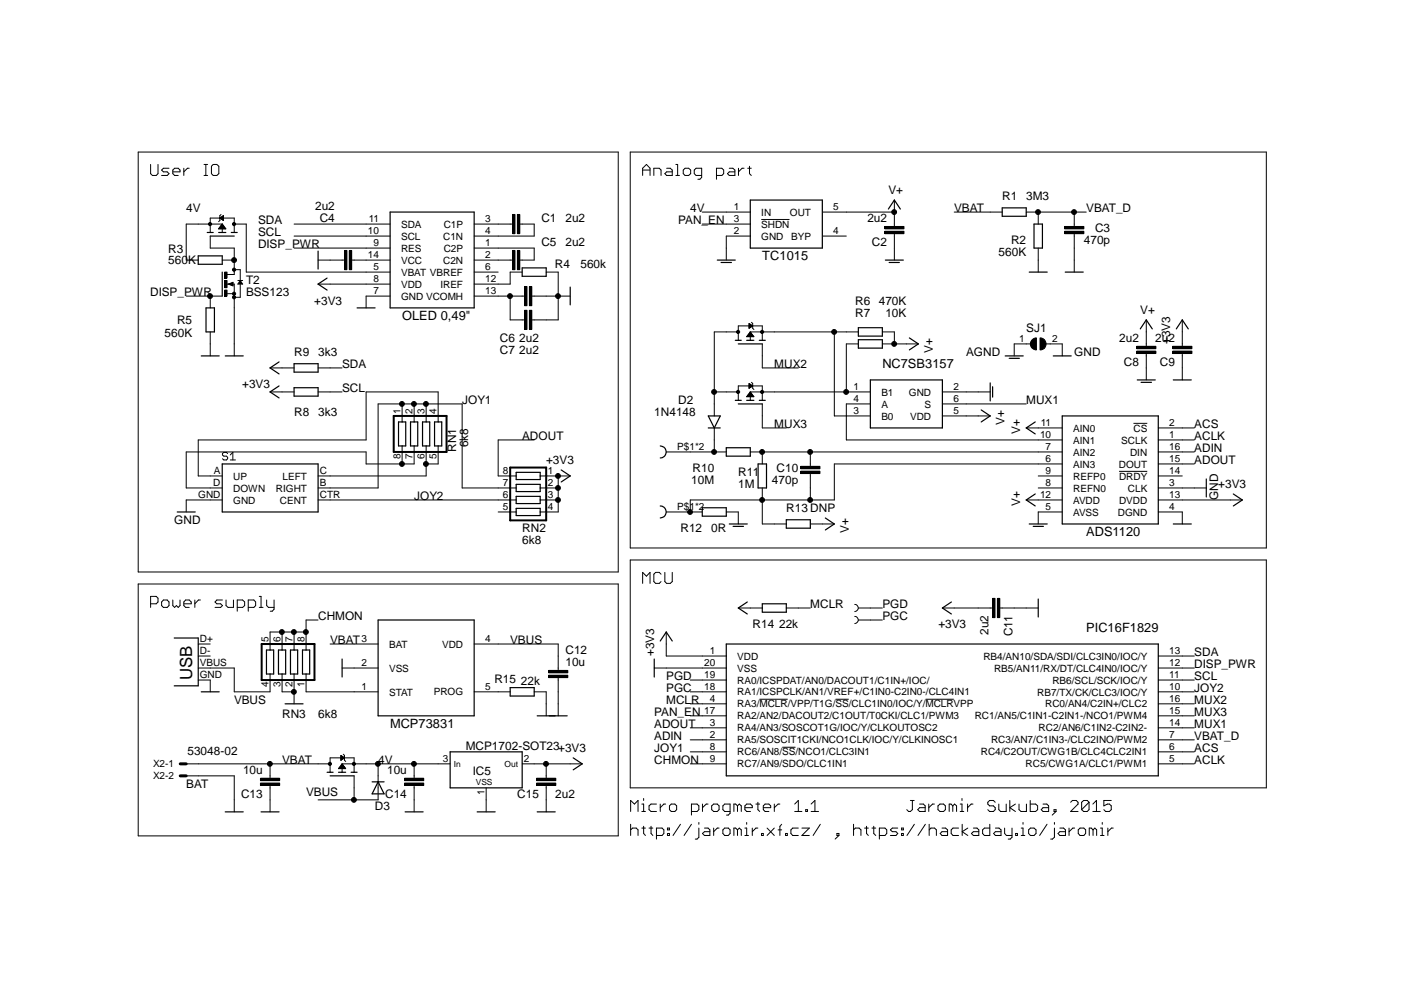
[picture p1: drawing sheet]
<svg xmlns="http://www.w3.org/2000/svg" width="297mm" height="210mm" viewBox="0 0 297 210" stroke-linecap="round" stroke-linejoin="round" font-family="sans-serif">
<defs><g id="words">
<text font-size="3.6" x="40.7" y="143.9" transform="rotate(-90 40.7 143.9)">USB</text>
<g font-size="2.7">
<text x="161.3" y="55">TC1015</text>
<text x="85.1" y="67.7">OLED 0,49&quot;</text>
<text x="186.7" y="77.9">NC7SB3157</text>
<text x="229.8" y="113.4">ADS1120</text>
<text x="229.8" y="133.7">PIC16F1829</text>
<text x="82.5" y="154">MCP73831</text>
</g>
<g font-size="2.5">
<text x="187.9" y="41.1">V+</text>
<text x="39.4" y="44.9">4V</text>
<text x="54.6" y="47.4">SDA</text>
<text x="66.7" y="44.5">2u2</text>
<text x="67.6" y="47">C4</text>
<text x="114.5" y="47">C1</text>
<text x="119.6" y="47">2u2</text>
<text x="143.5" y="47.4">PAN_EN</text>
<text x="146" y="44.9">4V</text>
<text x="183.5" y="47">2u2</text>
<text x="201.9" y="44.9">VBAT</text>
<text x="212" y="42.3">R1</text>
<text x="217.1" y="42.3">3M3</text>
<text x="229.8" y="44.9">VBAT_D</text>
<text x="35.6" y="53.5">R3</text>
<text x="54.6" y="52.5">DISP_PWR</text>
<text x="54.6" y="50">SCL</text>
<text x="114.5" y="52.1">C5</text>
<text x="119.6" y="52.1">2u2</text>
<text x="184.5" y="52.1">C2</text>
<text x="213.9" y="51.7">R2</text>
<text x="229.3" y="51.7">470p</text>
<text x="231.7" y="49.2">C3</text>
<text x="35.6" y="55.8">560K</text>
<text x="117.4" y="56.8">R4</text>
<text x="122.8" y="56.8">560k</text>
<text x="211.3" y="54.3">560K</text>
<text x="31.8" y="62.7">DISP_PWR</text>
<text x="52.1" y="62.7">BSS123</text>
<text x="52.1" y="60.1">T2</text>
<text x="66.5" y="64.4">+3V3</text>
<text x="180.9" y="64.4">R6</text>
<text x="185.9" y="64.4">470K</text>
<text x="34.8" y="71.2">560K</text>
<text x="37.5" y="68.5">R5</text>
<text x="180.9" y="67">R7</text>
<text x="187.3" y="67">10K</text>
<text x="217.1" y="70.2">SJ1</text>
<text x="241.2" y="66.4">V+</text>
<text x="62.2" y="75.3">R9</text>
<text x="67.3" y="75.3">3k3</text>
<text x="72.4" y="77.9">SDA</text>
<text x="105.7" y="74.9">C7</text>
<text x="105.7" y="72.4">C6</text>
<text x="109.8" y="72.4">2u2</text>
<text x="109.8" y="74.9">2u2</text>
<text x="163.8" y="77.9">MUX2</text>
<text x="197.3" y="74.6" transform="rotate(-90 197.3 74.6)">V+</text>
<text x="204.4" y="75.3">AGND</text>
<text x="227.3" y="75.3">GND</text>
<text x="236.8" y="72.4">2u2</text>
<text x="237.8" y="77.5">C8</text>
<text x="244.4" y="72.4">2u2</text>
<text x="245.4" y="77.5">C9</text>
<text x="247.6" y="72.8" transform="rotate(-90 247.6 72.8)">+3V3</text>
<text x="51.3" y="82.2">+3V3</text>
<text x="72.4" y="82.9">SCL</text>
<text x="62.2" y="88">R8</text>
<text x="67.3" y="88">3k3</text>
<text x="97.8" y="85.5">JOY1</text>
<text x="138.4" y="88">1N4148</text>
<text x="143.5" y="85.5">D2</text>
<text x="212.5" y="89.8" transform="rotate(-90 212.5 89.8)">V+</text>
<text x="217.1" y="85.5">MUX1</text>
<text x="96.5" y="95.6" transform="rotate(-90 96.5 95.6)">RN1</text>
<text x="99" y="94.6" transform="rotate(-90 99 94.6)">6k8</text>
<text x="110.5" y="93.1">ADOUT</text>
<text x="163.8" y="90.6">MUX3</text>
<text x="215.8" y="91.8" transform="rotate(-90 215.8 91.8)">V+</text>
<text x="252.7" y="95.6">ADIN</text>
<text x="252.7" y="93.1">ACLK</text>
<text x="252.7" y="90.6">ACS</text>
<text x="115.6" y="98.2">+3V3</text>
<text x="146.5" y="99.9">R10</text>
<text x="156.2" y="100.7">R11</text>
<text x="164.3" y="99.9">C10</text>
<text x="252.7" y="98.2">ADOUT</text>
<text x="87.6" y="105.8">JOY2</text>
<text x="146.2" y="102.5">10M</text>
<text x="156.2" y="103.3">1M</text>
<text x="163.3" y="102.5">470p</text>
<text x="215.8" y="107.1" transform="rotate(-90 215.8 107.1)">V+</text>
<text x="257.8" y="105.8" transform="rotate(-90 257.8 105.8)">GND</text>
<text x="257.8" y="103.3">+3V3</text>
<text x="36.9" y="110.9">GND</text>
<text x="110.5" y="112.6">RN2</text>
<text x="144" y="112.6">R12</text>
<text x="150.4" y="112.6">0R</text>
<text x="166.4" y="108.3">R13 DNP</text>
<text x="179.6" y="112.7" transform="rotate(-90 179.6 112.7)">V+</text>
<text x="110.5" y="115.2">6k8</text>
<text x="67.3" y="131.2">CHMON</text>
<text x="171.4" y="128.7">MCLR</text>
<text x="186.7" y="128.7">PGD</text>
<text x="186.7" y="131.2">PGC</text>
<text x="69.8" y="136.3">VBAT</text>
<text x="107.9" y="136.3">VBUS</text>
<text x="159.2" y="133">R14</text>
<text x="164.8" y="133">22k</text>
<text x="198.5" y="133">+3V3</text>
<text x="209.1" y="134.4" transform="rotate(-90 209.1 134.4)">2u2</text>
<text x="214.2" y="134.6" transform="rotate(-90 214.2 134.6)">C11</text>
<text x="119.6" y="138.4">C12</text>
<text x="119.6" y="141">10u</text>
<text x="138.4" y="138.8" transform="rotate(-90 138.4 138.8)">+3V3</text>
<text x="141" y="143.9">PGD</text>
<text x="252.7" y="141.4">DISP_PWR</text>
<text x="252.7" y="138.8">SDA</text>
<text x="252.7" y="143.9">SCL</text>
<text x="49.5" y="148.9">VBUS</text>
<text x="104.6" y="144.6">R15</text>
<text x="110.2" y="144.9">22k</text>
<text x="141" y="146.4">PGC</text>
<text x="141" y="148.9">MCLR</text>
<text x="252.7" y="146.4">JOY2</text>
<text x="252.7" y="148.9">MUX2</text>
<text x="59.7" y="152">RN3</text>
<text x="67.3" y="152">6k8</text>
<text x="138.4" y="154">ADOUT</text>
<text x="138.4" y="151.5">PAN_EN</text>
<text x="252.7" y="154">MUX1</text>
<text x="252.7" y="151.5">MUX3</text>
<text x="39.7" y="159.7">53048-02</text>
<text x="59.7" y="161.6">VBAT</text>
<text x="80" y="161.6">4V</text>
<text x="98.5" y="158.7">MCP1702-SOT23+3V3</text>
<text x="138.4" y="159.1">JOY1</text>
<text x="138.4" y="161.6">CHMON</text>
<text x="138.4" y="156.5">ADIN</text>
<text x="252.7" y="161.6">ACLK</text>
<text x="252.7" y="159.1">ACS</text>
<text x="252.7" y="156.5">VBAT_D</text>
<text x="39.4" y="166.7">BAT</text>
<text x="51.4" y="163.8">10u</text>
<text x="81.9" y="163.8">10u</text>
<text x="100" y="164">IC5</text>
<text x="51" y="168.9">C13</text>
<text x="64.8" y="168.5">VBUS</text>
<text x="79.3" y="171.3">D3</text>
<text x="81.5" y="168.9">C14</text>
<text x="109.4" y="168.9">C15</text>
<text x="117.5" y="168.9">2u2</text>
</g>
<g font-size="2.1">
<text x="78" y="47">11</text>
<text x="102.6" y="47">3</text>
<text x="155.2" y="47">3</text>
<text x="155.2" y="44.5">1</text>
<text x="161.1" y="45.6">IN</text>
<text x="167.1" y="45.6">OUT</text>
<text x="176.3" y="44.5">5</text>
<text x="77.8" y="49.6">10</text>
<text x="79" y="52.1">9</text>
<text x="84.9" y="53.3">RES</text>
<text x="84.9" y="50.7">SCL</text>
<text x="84.9" y="48.2">SDA</text>
<text x="93.8" y="50.7">C1N</text>
<text x="93.9" y="48.2">C1P</text>
<text x="93.9" y="53.3">C2P</text>
<text x="102.6" y="49.6">4</text>
<text x="102.6" y="52.1">1</text>
<text x="155.2" y="49.6">2</text>
<text x="161.1" y="50.7">GND</text>
<text x="161.1" y="48.2">SHDN</text>
<text x="167.4" y="50.7">BYP</text>
<text x="176.3" y="49.6">4</text>
<text x="77.8" y="54.7">14</text>
<text x="79" y="59.7">8</text>
<text x="79" y="57.2">5</text>
<text x="84.9" y="58.3">VBAT VBREF</text>
<text x="84.9" y="55.8">VCC</text>
<text x="93.8" y="55.8">C2N</text>
<text x="102.6" y="54.7">2</text>
<text x="102.6" y="57.2">6</text>
<text x="102.6" y="59.7">12</text>
<text x="79" y="62.3">7</text>
<text x="84.9" y="63.4">GND VCOMH</text>
<text x="84.9" y="60.9">VDD</text>
<text x="93.2" y="60.9">IREF</text>
<text x="102.6" y="62.3">13</text>
<text x="215.6" y="72.4">1</text>
<text x="222.6" y="72.4">2</text>
<text x="180.6" y="82.6">1</text>
<text x="186.5" y="83.7">B1</text>
<text x="192.3" y="83.7">GND</text>
<text x="201.7" y="82.6">2</text>
<text x="84.7" y="87.7" transform="rotate(-90 84.7 87.7)">1</text>
<text x="87.3" y="87.7" transform="rotate(-90 87.3 87.7)">2</text>
<text x="89.8" y="87.7" transform="rotate(-90 89.8 87.7)">3</text>
<text x="92.4" y="87.7" transform="rotate(-90 92.4 87.7)">4</text>
<text x="180.6" y="87.7">3</text>
<text x="180.6" y="85.1">4</text>
<text x="186.5" y="88.8">B0</text>
<text x="186.5" y="86.2">A</text>
<text x="192.6" y="88.8">VDD</text>
<text x="195.6" y="86.2">S</text>
<text x="201.7" y="87.7">5</text>
<text x="201.7" y="85.1">6</text>
<text x="143.3" y="95.3">P$1*2</text>
<text x="220" y="92.8">10</text>
<text x="220.2" y="90.2">11</text>
<text x="221.2" y="95.3">7</text>
<text x="227.1" y="91.3">AIN0</text>
<text x="227.1" y="93.9">AIN1</text>
<text x="237.2" y="93.9">SCLK</text>
<text x="239.8" y="91.3">CS</text>
<text x="247.4" y="90.2">2</text>
<text x="247.4" y="92.8">1</text>
<text x="247.4" y="95.3">16</text>
<text x="45.2" y="100.4">A</text>
<text x="49.3" y="101.5">UP</text>
<text x="59.8" y="101.5">LEFT</text>
<text x="67.7" y="100.4">C</text>
<text x="84.7" y="97.2" transform="rotate(-90 84.7 97.2)">8</text>
<text x="87.3" y="97.2" transform="rotate(-90 87.3 97.2)">7</text>
<text x="89.8" y="97.2" transform="rotate(-90 89.8 97.2)">6</text>
<text x="92.4" y="97.2" transform="rotate(-90 92.4 97.2)">5</text>
<text x="106.4" y="100.4">8</text>
<text x="115.9" y="100.4">1</text>
<text x="221.2" y="97.8">6</text>
<text x="221.2" y="100.4">9</text>
<text x="227.1" y="96.4">AIN2</text>
<text x="227.1" y="98.9">AIN3</text>
<text x="227.1" y="101.5">REFP0</text>
<text x="236.7" y="98.9">DOUT</text>
<text x="236.8" y="101.5">DRDY</text>
<text x="239.1" y="96.4">DIN</text>
<text x="247.4" y="97.8">15</text>
<text x="247.4" y="100.4">14</text>
<text x="41.9" y="105.5">GND</text>
<text x="45.1" y="102.9">D</text>
<text x="49.3" y="104">DOWN</text>
<text x="49.3" y="106.6">GND</text>
<text x="58.4" y="104">RIGHT</text>
<text x="59.2" y="106.6">CENT</text>
<text x="67.7" y="105.5">CTR</text>
<text x="67.7" y="102.9">B</text>
<text x="106.4" y="108">5</text>
<text x="106.4" y="105.5">6</text>
<text x="106.4" y="102.9">7</text>
<text x="115.9" y="102.9">2</text>
<text x="115.9" y="105.5">3</text>
<text x="115.9" y="108">4</text>
<text x="143.3" y="108">P$1*2</text>
<text x="220" y="105.5">12</text>
<text x="221.2" y="102.9">8</text>
<text x="221.2" y="108">5</text>
<text x="227.1" y="104">REFN0</text>
<text x="227.1" y="106.6">AVDD</text>
<text x="236.8" y="106.6">DVDD</text>
<text x="238.6" y="104">CLK</text>
<text x="247.4" y="102.9">3</text>
<text x="247.4" y="105.5">13</text>
<text x="247.4" y="108">4</text>
<text x="227.1" y="109.1">AVSS</text>
<text x="236.5" y="109.1">DGND</text>
<text x="42.3" y="135.9">D+</text>
<text x="56.8" y="135.9" transform="rotate(-90 56.8 135.9)">5</text>
<text x="59.3" y="135.9" transform="rotate(-90 59.3 135.9)">6</text>
<text x="61.9" y="135.9" transform="rotate(-90 61.9 135.9)">7</text>
<text x="64.4" y="135.9" transform="rotate(-90 64.4 135.9)">8</text>
<text x="76.5" y="135.9">3</text>
<text x="82.3" y="137">BAT</text>
<text x="93.5" y="137">VDD</text>
<text x="102.6" y="135.9">4</text>
<text x="42.3" y="138.4">D-</text>
<text x="42.3" y="141">VBUS</text>
<text x="42.3" y="143.5">GND</text>
<text x="76.5" y="141">2</text>
<text x="82.3" y="142.1">VSS</text>
<text x="149" y="143.5">19</text>
<text x="149" y="141">20</text>
<text x="150.1" y="138.4">1</text>
<text x="156" y="139.6">VDD</text>
<text x="156" y="142.1">VSS</text>
<text x="208.1" y="139.6">RB4/AN10/SDA/SDI/CLC3IN0/IOC/Y</text>
<text x="210.3" y="142.1">RB5/AN11/RX/DT/CLC4IN0/IOC/Y</text>
<text x="247.4" y="138.4">13</text>
<text x="247.4" y="141">12</text>
<text x="247.4" y="143.5">11</text>
<text x="56.8" y="145.4" transform="rotate(-90 56.8 145.4)">4</text>
<text x="59.3" y="145.4" transform="rotate(-90 59.3 145.4)">3</text>
<text x="61.9" y="145.4" transform="rotate(-90 61.9 145.4)">2</text>
<text x="64.4" y="145.4" transform="rotate(-90 64.4 145.4)">1</text>
<text x="76.5" y="146">1</text>
<text x="82.3" y="147.2">STAT</text>
<text x="91.8" y="147.2">PROG</text>
<text x="102.6" y="146">5</text>
<text x="149" y="146">18</text>
<text x="150.1" y="148.6">4</text>
<text x="156" y="149.7">RA3/MCLR/VPP/T1G/SS/CLC1IN0/IOC/Y/MCLRVPP</text>
<text x="156" y="147.2">RA1/ICSPCLK/AN1/VREF+/C1IN0-C2IN0-/CLC4IN1</text>
<text x="156" y="144.7">RA0/ICSPDAT/AN0/DACOUT1/C1IN+/IOC/</text>
<text x="219.4" y="147.2">RB7/TX/CK/CLC3/IOC/Y</text>
<text x="221.1" y="149.7">RC0/AN4/C2IN+/CLC2</text>
<text x="222.7" y="144.7">RB6/SCL/SCK/IOC/Y</text>
<text x="247.4" y="148.6">16</text>
<text x="247.4" y="146">10</text>
<text x="149" y="151.1">17</text>
<text x="150.1" y="153.7">3</text>
<text x="156" y="154.8">RA4/AN3/SOSCOT1G/IOC/Y/CLKOUTOSC2</text>
<text x="156" y="152.2">RA2/AN2/DACOUT2/C1OUT/T0CKI/CLC1/PWM3</text>
<text x="206.2" y="152.2">RC1/AN5/C1IN1-C2IN1-/NCO1/PWM4</text>
<text x="219.7" y="154.8">RC2/AN6/C1IN2-C2IN2-</text>
<text x="247.4" y="153.7">14</text>
<text x="247.4" y="151.1">15</text>
<text x="93.7" y="161.3">3</text>
<text x="110.8" y="161.3">2</text>
<text x="150.1" y="158.7">8</text>
<text x="150.1" y="156.2">2</text>
<text x="150.1" y="161.3">9</text>
<text x="156" y="157.3">RA5/SOSCIT1CKI/NCO1CLK/IOC/Y/CLKINOSC1</text>
<text x="156" y="159.9">RC6/AN8/SS/NCO1/CLC3IN1</text>
<text x="207.5" y="159.9">RC4/C2OUT/CWG1B/CLC4CLC2IN1</text>
<text x="209.7" y="157.3">RC3/AN7/C1IN3-/CLC2INO/PWM2</text>
<text x="247.4" y="161.3">5</text>
<text x="247.4" y="156.2">7</text>
<text x="247.4" y="158.7">6</text>
<text x="32.4" y="162.4">X2-1</text>
<text x="32.4" y="164.9">X2-2</text>
<text x="156" y="162.4">RC7/AN9/SDO/CLC1IN1</text>
<text x="217" y="162.4">RC5/CWG1A/CLC1/PWM1</text>
<text x="102.5" y="168.3" transform="rotate(-90 102.5 168.3)">1</text>
</g>
<g font-size="1.8">
<text x="96" y="162.3">In</text>
<text x="100.7" y="166">VSS</text>
<text x="106.8" y="162.3">Out</text>
</g>
</g></defs>
<g fill="none" stroke="#000" stroke-width=".21">
<path d="M29.2 32.2h101.6v88.8h-101.6zM31.9 34.8v1.9l.3 .4h.8l.4-.4v-1.9M35.8 35.6h-1.2l-.4 .4 .4 .4h.8l.4 .3-.4 .4h-1.2M36.6 36.4h1.5v-.4l-.4-.4h-.8l-.3 .4v.7l.3 .4h.8M38.9 35.6v1.5M40 35.6h-.3l-.8 .8M43.2 37.1h.7M43.2 34.8h.7M43.5 34.8v2.3M44.7 35.2l.4-.4h.8l.4 .4v1.5l-.4 .4h-.8l-.4-.4zM133.3 32.2h134.6v83.8h-134.6zM136 37.1v-1.5l.8-.8 .7 .8v1.5"/>
<path d="M136 36h1.5M138.3 37.1v-1.5h1.2l.4 .4v1.1M141 35.6h.8l.4 .4v1.1h-1.2l-.3-.4 .3-.3h1.2M143 37.1h.8M143 34.8h.4v2.3M144.6 36l.3-.4h.8l.4 .4v.7l-.4 .4h-.8l-.3-.4zM148.4 37.1h-1.1l-.4-.4v-.7l.4-.4h1.1v1.9l-.3 .4h-.5M151.6 37.1h1.1l.4-.4v-.7l-.4-.4h-1.1v2.3M154.3 35.6h.8l.4 .4v1.1h-1.2l-.4-.4 .4-.3h1.2M156.2 35.6v1.5M157.4 35.6h-.4l-.8 .8M158.2 35.6h.7"/>
<path d="M158.6 35.2v1.5l.3 .4M44.5 50v2.5h5.1v5.6h-1.6M44.5 49.2v-3.1h5.1v3.1M46.3 48.4h1.4M46.3 48.3h1.4M46.4 48.2h1.2M46.5 48.1h1M46.5 46.1l.8-.5v1.1zM46.5 48h1M46.6 46.2h.7M46.6 46.1h.7M46.6 47.9h.8"/>
<path d="M46.7 46.3h.6M46.7 47.8h.7M46.7 46h.6M46.7 47.8h.6M46.8 45.4l-.3 .2v1.1l-.2 .2M46.8 46.4h.5M46.8 47.7h.4M46.8 45.9h.5M46.8 47.6h.3M46.9 46.4h.4M46.9 47.5h.2M47 45.8h.3"/>
<path d="M47 47.4h-7.6v7.6h2.5M47 55h2.6M47 47.4v1.8M47 47.4l.8 1h-1.5zM47.1 46.5h.2M47.1 45.7h.2M47.2 46.6h.1M47.2 45.6h.1M47.5 57.6h.5v1.2h-.5zM47.5 59.4h.5v1.5h-.5zM49.6 47.4h2.5v10.2h30.4M49.6 57.1h1.2v5.8h-1.2"/>
<path d="M50.3 59.4h1M50.8 59.4l.5 .7h-1zM62.2 47.4h20.3M62.2 50h20.3M62.2 52.5h20.3M67.3 55h5.6M72.9 53h.5v4.1h-.5zM73.9 53h.5v4.1h-.5zM74.4 55h8.1M100.3 47.4h8.1M100.3 52.5h12.7v2.5h-3M100.3 55h8.1"/>
<path d="M100.3 57.6h5.1M108.4 45.4h.6v4h-.6zM108.4 53h.6v4.1h-.6zM109.5 45.4h.5v4h-.5zM109.5 53h.5v4.1h-.5zM110 47.4h3v2.6h-12.7M110.5 57.6h-2.6v2.5h-7.6M115.6 57.6h2.5v10.1h-5.6M148.6 47.4h10.1M148.6 44.9h10.1M158.7 50h-5v5M161.1 46.4h5.9"/>
<path d="M174 50h5.1M174 44.9h15.2M187.2 47.9h4v.5h-4zM187.2 48.9h4v.5h-4zM189.2 42.3v5.6M189.2 49.4v5.6M201.9 44.9h10.1M217.1 44.9h12.7M219.7 44.9v2.5M219.7 52.5v5.1M225.2 47.9h4.1v.5h-4.1zM225.2 48.9h4.1v.5h-4.1z"/>
<path d="M227.3 44.9v3M227.3 49.4v8.2M39.4 62.7h7.6M44.5 62.7v2.5M44.5 70.2v5.1M47.5 61.4h.5v1.3h-.5zM48 60.1h1.6v15.2M48 62.1h1.6M48.3 60.1l1-.4v.8zM57.1 77.9h5.1M67.3 60.1h15.2M67.3 77.9h5.1"/>
<path d="M82.5 62.7h-5v2.5M100.3 62.7h10.7M107.9 62.7v5h3.1M111 60.6h.5v4.1h-.5zM111 65.7h.5v4h-.5zM112 60.6h.5v4.1h-.5zM112 65.7h.5v4h-.5zM112.5 62.7h8.1M156.2 70.2h-5.1v17.8M156.2 72v-3h5.1v3M158 71.2h1.5M158.1 71.1h1.3"/>
<path d="M158.1 71h1.2M158.2 71h1M158.3 70.9h.9M158.4 70.8h.7M158.4 70.7h.6M158.5 68.5l.7 .5-.7 .5zM158.5 69.4h.1M158.5 69.3h.2M158.5 69.3h.3M158.5 69.2h.4M158.5 69.1h.6M158.5 69h.7"/>
<path d="M158.5 68.9h.6M158.5 68.8h.5M158.5 68.7h.4M158.5 68.6h.2M158.5 68.5h.1M158.5 70.6h.5M158.5 70.5h.4M158.6 70.4h.3M158.7 70.3h.1M158.7 70.2h22.9M158.7 70.2v1.8M158.7 70.2l.8 1h-1.5z"/>
<path d="M159 68.2l.2 .3v1l.3 .2M161.3 72.8v5.1h7.6M176.5 70.2v17.8h7.6M181.6 72.8h-2.5v10.1M186.7 70.2h2.5v2.6M186.7 72.8h7.6M218 72.8h-3.4v2.5M218.4 71.9l.9-.4v2.5a1.25 1.25 0 0 1-1.2-.7 1.25 1.25 0 0 1 .3-1.4zM220 71.5a1.27 1.27 0 0 1 1.3 1.3 1.27 1.27 0 0 1-1.3 1.2zM221.3 72.8h3.4v2.5M240.5 73.3h4v.5h-4zM240.5 74.3h4v.5h-4z"/>
<path d="M242.5 67.7v5.6M242.5 74.8v5.6M248.1 73.3h4.1v.5h-4.1zM248.1 74.3h4.1v.5h-4.1zM250.1 67.7v5.6M250.1 74.8v5.6M48.2 96l-.3-.3h-.5l-.3 .3v.3l.3 .2h.5l.3 .3v.3l-.3 .2h-.5l-.3-.2M48.7 97.3h1.1M48.7 96.3l.6-.6v1.6M57.1 82.9h5.1M67.3 82.9h5.1M85.1 85.5v3.8"/>
<path d="M85.1 94.4v3.8M87.6 94.4v3.8h-10.1v-2.6h-38.1v7.7h7.6M87.6 85.5v3.8M90.2 94.4v6.3h-22.9M90.2 85.5v3.8M92.7 89.3v-6.4h-15.2v10.2h-35.6v7.6h5.1M92.7 94.4v3.8h-2.5M113 93.1h-7.6v7.6h3.8M141 95.6h12.7M151.1 82.9h5.1M151.1 90.6v5M156.2 84.7v-3h5.1v3"/>
<path d="M158 83.9h1.5M158.1 83.8h1.3M158.1 83.7h1.2M158.2 83.7h1M158.3 83.6h.9M158.3 83.5h.8M158.4 83.4h.7M158.5 81.2l.7 .5-.7 .5zM158.5 82.1h.1M158.5 82h.2M158.5 82h.3M158.5 81.9h.4"/>
<path d="M158.5 81.8h.6M158.5 81.7h.7M158.5 81.6h.6M158.5 81.5h.5M158.5 81.4h.4M158.5 81.3h.2M158.5 81.2h.1M158.5 83.3h.5M158.5 83.2h.4M158.6 83.1h.3M158.7 83h.1M158.7 95.6h66"/>
<path d="M158.7 82.9h25.4M158.7 82.9v1.8M158.7 82.9l.8 1h-1.5zM159 80.9l.2 .3v1l.3 .2M161.3 85.5v5.1h5.1M161.3 95.6v2.6M169.4 98.7h4.1v.5h-4.1zM169.4 99.7h4.1v.5h-4.1zM171.4 95.6v3.1M184.1 85.5h-5v7.6h45.6M199.4 88h10.1M199.4 82.9h10.1"/>
<path d="M199.4 85.5h17.7M217.1 90.6h7.6M224.7 98.2h-48.2v7.6h-30.5v2.5M236.8 99.7h5.9M239.8 89.6h2.9M245.1 95.6h7.6M245.1 90.6h7.6M245.1 93.1h7.6M245.1 98.2h7.6M47 105.8h-7.6v2.5M67.3 105.8h41.9M67.3 103.3h12.7v-17.8h17.8v17.8h11.4"/>
<path d="M105.4 108.3h3.8M114.3 105.8h3.8M114.3 103.3h3.8M114.3 100.7h6.3M118.1 100.7v7.6h-3.8M133.3 118.5h134.6v48.2h-134.6zM141 108.3h7.6M153.7 108.3h2.5v2.6M161.3 103.3v7.6h5.1M171.4 100.2v5.6M171.4 110.9h5.1M217.1 105.8h7.6"/>
<path d="M219.7 103.3h5M219.7 100.7h5M224.7 108.3h-5v2.6M245.1 105.8h17.7M245.1 103.3h10.1M245.1 100.7h5M245.1 108.3h5v2.6M29.2 123.6h101.6v53.3h-101.6zM31.9 127.8h1.1l.4-.4v-.8l-.4-.4h-1.1v2.3M34.6 127h.8l.4 .4v.7l-.4 .4h-.8l-.4-.4v-.7zM36.6 127v1.1l.3 .4 .4-.4 .4 .4 .4-.4v-1.1M38.9 127.8h1.6v-.4l-.5-.4h-.7l-.4 .4v.7l.4 .4h.7"/>
<path d="M41.2 127v1.5M41.9 136.3h2.6M41.9 138.8h2.6M42.4 127h-.4l-.8 .8M47.1 127h-1.2l-.4 .4 .4 .4h.8l.4 .3-.4 .4h-1.2M47.8 127v1.1l.4 .4h1.2v-1.5M50.2 128.5h1.1l.5-.4v-.7l-.5-.4h-1.1v2.3M52.5 128.5h1.2l.4-.4v-.7l-.4-.4h-1.2v2.3M54.9 126.2h.3v2.3M54.9 128.5h.8M56.4 127v1.1l.4 .4h1.2M58 127v1.9l-.4 .4h-.4"/>
<path d="M59.7 133.7v3.8M62.2 133.7v3.8M64.8 133.7h-7.7v3.8M67.3 131.2h-2.5v6.3M69.8 136.3h10.2M100.3 136.3h17.8v5.6M136 123.4v-2.3l.8 .8 .7-.8v2.3M139.9 121.5l-.4-.4h-.8l-.4 .4v1.6l.4 .3h.8l.4-.3M140.7 121.1v2l.3 .3h.8l.4-.3v-2M141 133.7v5.1h12.7M156.2 128.7h5.1M166.4 128.7h5"/>
<path d="M180.8 127.9a.76 .76 0 0 1 .8 .8 .76 .76 0 0 1-.8 .7M180.8 130.4a.76 .76 0 0 1 .8 .8 .76 .76 0 0 1-.8 .8M181.6 128.7h5.1M181.6 131.2h5.1M199.4 128.7h10.6M210 126.6h.5v4.1h-.5zM211 126.6h.5v4.1h-.5zM211.5 128.7h8.2M245.1 138.8h7.6M41.9 141.4h7.7v5h7.5v-3.8M41.9 143.9h2.6v2.5M59.7 142.6v3.8h2.5"/>
<path d="M62.2 142.6v6.3M64.8 142.6v3.8h15.2M72.1 159.9l.8 .5-.8 .5zM72.1 159.9h.1M72.4 141.4h7.6M72.6 159.6l.3 .3v1l.2 .2M100.3 146.4h7.6M113 146.4h2.6v5.1M116.1 142.9h4v.5h-4zM116.1 141.9h4v.5h-4zM118.1 143.4v8.1M138.4 141.4h15.3"/>
<path d="M146 143.9h7.7M146 146.4h7.7M146 156.5h7.7M146 154h7.7M146 148.9h7.7M146 151.5h7.7M146 159.1h7.7M160.7 148h6M165.5 158.1h2.8M176.8 148h2.8M195.8 148h6M245.1 141.4h7.6"/>
<path d="M245.1 143.9h7.6M245.1 146.4h7.6M245.1 156.5h7.6M245.1 154h7.6M245.1 148.9h7.6M245.1 151.5h7.6M245.1 159.1h7.6M39.4 161.6h30.4M39.4 164.2h10.2v7.6M55.1 164.7h4.1v.5h-4.1zM55.1 165.7h4.1v.5h-4.1zM57.1 161.6v3.1"/>
<path d="M57.1 166.2v5.6M69.8 163.4v-3h5.1v3M71.7 162.6h1.4M71.7 162.5h1.4M71.8 162.4h1.2M71.9 162.3h1M72 162.3h.8M72 162.2h.8M72.1 162.1h.6M72.1 160.8h.1M72.1 160.7h.2M72.1 160.7h.4"/>
<path d="M72.1 160.6h.5M72.1 160.5h.7M72.1 160.4h.8M72.1 160.3h.7M72.1 160.2h.6M72.1 160.1h.4M72.1 160h.3M72.1 162h.5M72.2 161.9h.4M72.2 161.8h.3M72.3 161.7h.2M72.4 161.6v1.8"/>
<path d="M72.4 161.6h22.8M72.4 161.6l.7 1h-1.5zM74.9 164.2v5M80 161.6v7.6h-12.7M85.6 164.7h4v.5h-4zM85.6 165.7h4v.5h-4zM87.6 161.6v3.1M87.6 166.2v5.6M102.9 166.7v5.1M110.5 161.6h12.7M113.5 164.7h4.1v.5h-4.1zM113.5 165.7h4.1v.5h-4.1z"/>
<path d="M115.6 161.6v3.1M115.6 166.2v5.6M133.4 171.7v-2.3l.8 .7 .8-.7v2.3M133.4 174.4v2.4M133.4 175.6l.4-.4h.8l.4 .4v1.2M135.8 170.1h.4v1.6M135.8 171.7h.8M135.8 175.2h.8M136.2 169v.4M136.2 174.8v1.6l.4 .4M137.3 175.2h.8M137.7 174.8v1.6l.4 .4"/>
<path d="M138.9 170.1h-1.2l-.4 .4v.8l.4 .4h1.2M138.9 176.8h1.2l.3-.4v-.8l-.3-.4h-1.2v2.3M139.7 170.1v1.6M140.8 170.1h-.4l-.7 .8M141.2 175.2h.4v.4h-.4zM141.2 176.4h.4v.4h-.4zM142 170.1h.8l.4 .4v.8l-.4 .4h-.8l-.4-.4v-.8zM144 174.4l-1.6 2.4M146 161.6h7.7M146.3 171.7h1.2l.4-.4v-.8l-.4-.4h-1.2v2.4M146.3 174.4l-1.6 2.4M147.9 174v.4"/>
<path d="M147.9 175.2v2l-.4 .3h-.4M148.6 170.1v1.6M149 175.2h.8l.4 .4v1.2h-1.2l-.4-.4 .4-.4h1.2M149.8 170.1h-.4l-.8 .8M150.6 170.5l.4-.4h.8l.3 .4v.8l-.3 .4h-.8l-.4-.4zM151 175.2v1.6M152.1 175.2h-.3l-.8 .8M152.9 175.6l.4-.4h.8l.4 .4v.8l-.4 .4h-.8l-.4-.4zM154.5 171.7h-1.2l-.4-.4v-.8l.4-.4h1.2v2l-.4 .4h-.4M156 170.5l-.4-.4h-.3v1.6M156 170.5l.4-.4 .4 .4v1.2M156 175.6l-.4-.4h-.3v1.6"/>
<path d="M156 170.5v1.2M156 175.6v1.2M156 175.6l.4-.4 .4 .4v1.2M157.6 170.9h1.6v-.4l-.4-.4h-.8l-.4 .4v.8l.4 .4h.8M157.6 175.2h.4v1.6M157.6 176.8h.8M158 174v.4M159.2 175.2v1.6M159.9 170.1h.8M160.3 169.8v1.5l.4 .4M160.3 175.2h-.4l-.7 .8M161.1 176.4h.4v.4h-.4z"/>
<path d="M161.5 170.9h1.6v-.4l-.4-.4h-.8l-.4 .4v.8l.4 .4h.8M162.3 175.2l1.5 1.6M163.8 170.1v1.6M163.8 175.2l-1.5 1.6M164.6 175.6h.8M165 170.1h-.4l-.8 .8M165.4 174.4l-.4 .4v2M166.2 176.4h.4v.4h-.4zM168.1 171.7h1.6M168.1 170.1l.8-.7v2.3M168.9 175.2h-1.2l-.4 .4v.8l.4 .4h1.2M169.7 175.2h1.5l-1.5 1.6h1.5"/>
<path d="M170.5 171.3h.3v.4h-.3zM171.6 171.7h1.6M171.6 170.1l.8-.7v2.3M173.6 174.4l-1.6 2.4M177.1 176.4h.4v.4h-.4zM177.5 176.8l-.8 .7M180.6 175.6l.4-.4h.8l.3 .4v1.2M180.6 174.4v2.4M182.9 175.2h.8M183.3 174.8v1.6l.4 .4M184.5 175.2h.8M184.9 174.8v1.6l.4 .4"/>
<path d="M186 176.8h1.2l.4-.4v-.8l-.4-.4h-1.2v2.3M189.9 175.2h-1.1l-.4 .4 .4 .4h.8l.3 .4-.3 .4h-1.2M190.7 175.2h.4v.4h-.4zM190.7 176.4h.4v.4h-.4zM192.6 169.4h.8M193 169.4v1.9l-.4 .4h-.4l-.4-.4M193.4 174.4l-1.5 2.4M194.6 170.1h.8l.3 .4v1.2h-1.1l-.4-.4 .4-.4h1.1M195.8 174.4l-1.6 2.4M196.5 170.1v1.6M196.6 175.6l.4-.4h.7l.4 .4v1.2M196.6 174.4v2.4"/>
<path d="M197.7 170.1h-.4l-.8 .8M198.4 170.5l.5-.4h.7l.4 .4v.8l-.4 .4h-.7l-.5-.4zM199.3 175.2h.8l.4 .4v1.2h-1.2l-.4-.4 .4-.4h1.2M201.6 170.5l-.4-.4h-.4v1.6M201.6 170.5v1.2M201.6 170.5l.4-.4 .4 .4v1.2M202.8 175.2h-1.2l-.4 .4v.8l.4 .4h1.2M203.1 170.1h.4v1.6M203.1 171.7h.8M203.5 169v.4M203.6 174.4v2.4M204.7 170.1v1.6"/>
<path d="M204.8 175.2l-1.2 .8 1.2 .8M205.9 170.1h-.4l-.8 .8M205.9 175.2h.8l.4 .4v1.2h-1.2l-.4-.4 .4-.4h1.2M209.4 174.4v2.4h-1.1l-.4-.4v-.8l.4-.4h1.1M210.6 169.8l-.4-.4h-.8l-.4 .4v.3l.4 .4h.8l.4 .4v.4l-.4 .4h-.8l-.4-.4M210.6 175.2h.8l.4 .4v1.2h-1.2l-.4-.4 .4-.4h1.2M211.3 170.1v1.2l.4 .4h1.2v-1.6M212.5 175.2v1.2l.4 .4h1.2M213.6 169.4v2.3M214.1 175.2v2l-.4 .3h-.4M214.8 170.1l-1.2 .8 1.2 .8M214.9 176.4h.4v.4h-.4z"/>
<path d="M215.6 170.1v1.2l.4 .4h1.2v-1.6M216.1 175.2h.3v1.6M216.1 176.8h.7M216.4 174v.4M218 169.4v2.3h1.1l.4-.4v-.8l-.4-.4h-1.1M218 175.2h.8l.4 .4v.8l-.4 .4h-.8l-.4-.4v-.8zM220.7 170.1h.8l.4 .4v1.2h-1.2l-.4-.4 .4-.4h1.2M221.5 174.4l-1.5 2.4M223 171.3h.4v.4h-.4zM223.1 175.2v2l-.4 .3h-.4M223.1 174v.4M223.4 171.7l-.8 .8"/>
<path d="M224.2 175.2h.8l.4 .4v1.2h-1.2l-.4-.4 .4-.4h1.2M226.2 175.2v1.6M226.5 169.8l.4-.4h.8l.4 .4v.3l-1.6 1.6h1.6M227.4 175.2h-.4l-.8 .8M228.5 175.2h.8l.4 .4v.8l-.4 .4h-.8l-.4-.4v-.8zM230.4 169.8v1.5l-.4 .4h-.7l-.5-.4M230.4 169.8l-.4-.4h-.7l-.5 .4v1.5M230.4 169.8l-1.6 1.5M231.2 171.7h1.6M231.2 170.1l.8-.7v2.3M231.3 175.6l-.4-.4h-.5v1.6M231.3 175.6v1.2"/>
<path d="M231.3 175.6l.3-.4 .4 .4v1.2M232.8 175.2h.4v1.6M232.8 176.8h.8M233.2 174v.4M234.4 175.2v1.6M235.1 169.4h-1.6v1.1l.8-.4h.4l.4 .4v.8l-.4 .4h-.8l-.4-.4M235.5 175.2h-.4l-.7 .8M245.1 161.6h7.6"/>
<circle cx="44.4" cy="47.4" r=".33"/>
<circle cx="49.5" cy="47.4" r=".33"/>
<circle cx="49.5" cy="55" r=".51"/>
<circle cx="49.5" cy="57.1" r=".33"/>
<circle cx="189.2" cy="44.9" r=".51"/>
<circle cx="219.6" cy="44.9" r=".51"/>
<circle cx="227.2" cy="44.9" r=".51"/>
<circle cx="44.4" cy="62.6" r=".51"/>
<circle cx="49.5" cy="62.2" r=".33"/>
<circle cx="49.5" cy="62.9" r=".33"/>
<circle cx="107.9" cy="62.6" r=".51"/>
<circle cx="118.1" cy="62.6" r=".51"/>
<circle cx="156.2" cy="70.2" r=".33"/>
<circle cx="161.2" cy="70.2" r=".33"/>
<circle cx="176.5" cy="70.2" r=".51"/>
<circle cx="189.2" cy="72.8" r=".51"/>
<circle cx="85" cy="85.5" r=".51"/>
<circle cx="85" cy="98.2" r=".51"/>
<circle cx="87.6" cy="85.5" r=".51"/>
<circle cx="90.1" cy="85.5" r=".51"/>
<circle cx="90.1" cy="98.2" r=".51"/>
<circle cx="151.1" cy="95.6" r=".51"/>
<circle cx="151.1" cy="82.9" r=".51"/>
<circle cx="156.2" cy="82.9" r=".33"/>
<circle cx="161.2" cy="82.9" r=".33"/>
<circle cx="161.2" cy="95.6" r=".51"/>
<circle cx="171.4" cy="95.6" r=".51"/>
<circle cx="179" cy="82.9" r=".51"/>
<circle cx="118.1" cy="100.7" r=".51"/>
<circle cx="118.1" cy="103.2" r=".51"/>
<circle cx="118.1" cy="105.8" r=".51"/>
<circle cx="146" cy="108.3" r=".51"/>
<circle cx="161.2" cy="105.8" r=".51"/>
<circle cx="171.4" cy="105.8" r=".51"/>
<circle cx="59.6" cy="133.7" r=".51"/>
<circle cx="62.2" cy="133.7" r=".51"/>
<circle cx="64.7" cy="133.7" r=".51"/>
<circle cx="62.2" cy="146.4" r=".51"/>
<circle cx="57.1" cy="161.6" r=".51"/>
<circle cx="69.8" cy="161.6" r=".33"/>
<circle cx="74.9" cy="169.2" r=".51"/>
<circle cx="74.9" cy="161.6" r=".33"/>
<circle cx="80" cy="161.6" r=".51"/>
<circle cx="87.6" cy="161.6" r=".51"/>
<circle cx="115.5" cy="161.6" r=".51"/>
</g>
<g fill="none" stroke="#000" stroke-width=".25">
<path d="M41.9 54.1h5.1v1.8h-5.1zM43.8 49.2h1.3M44.5 50h5.1M46.3 49.2h1.5M47 57.6v5.1M48.9 49.2h1.3M50.8 59.6l.3 .4h-.5zM67.3 53.1v3.8M69.2 58.8l-1.9 1.3 1.9 1.3M82.5 44.9h17.8v20.3h-17.8zM110.5 56.7h5.1v1.8h-5.1zM151.8 55h3.8"/>
<path d="M152.6 55.5h2.2M158.7 42.3h15.3v10.2h-15.3zM187.3 55h3.8M187.9 44.2l1.3-1.9 1.3 1.9M188.1 55.5h2.2M212 44h5.1v1.8h-5.1zM217.7 57.6h3.9M218.8 47.4h1.7v5.1h-1.7zM225.4 57.6h3.8M42.6 75.3h3.8M43.6 65.2h1.8v5h-1.8zM47.7 75.3h3.8"/>
<path d="M48.5 60.1l.7 .3v-.5l-.5 .2M59 76.6l-1.9 1.3 1.9 1.2M62.2 77h5.1v1.7h-5.1zM75.6 65.2h3.8M120.6 60.7v3.8M155.6 72h1.2M156.2 72.8h5.1M158 72h1.5M160.6 72h1.3M181.6 69.3h5.1v1.8h-5.1zM181.6 71.9h5.1v1.8h-5.1zM192.4 71.5l1.9 1.3-1.9 1.2"/>
<path d="M212.7 75.3h3.8M213.5 75.8h2.2M222.8 75.3h3.8M241.2 69.6l1.3-1.9 1.3 1.9M248.9 69.6l1.2-1.9 1.3 1.9M47 98.2h20.3v10.1h-20.3zM59 81.7l-1.9 1.2 1.9 1.3M62.2 82h5.1v1.8h-5.1zM84.3 89.3h1.5v5.1h-1.5zM86.9 89.3h1.5v5.1h-1.5zM89.4 89.3h1.5v5.1h-1.5zM91.9 89.3h1.6v5.1h-1.6z"/>
<path d="M109.2 99.9h5.1v1.6h-5.1zM118.7 99.4l1.9 1.3-1.9 1.3M139.7 94.4a1.27 1.27 0 0 1 1.3 1.2 1.27 1.27 0 0 1-1.3 1.3M149.8 90.6h2.6M149.8 88h2.6l-1.3 2.6zM153.7 94.7h5v1.8h-5zM155.6 84.7h1.2M156.2 85.5h5.1M158 84.7h1.5M160.4 98.2h1.8v5.1h-1.8zM160.6 84.7h1.3M184.1 80.4h15.3v10.2h-15.3z"/>
<path d="M207.6 86.7l1.9 1.3-1.9 1.3M209.5 81v3.8M210 81.8v2.2M219 89.3l-1.9 1.3 1.9 1.2M224.7 88h20.4v22.9h-20.4zM240.6 80.4h3.8M241.4 80.9h2.2M248.2 80.4h3.8M37.5 108.3h3.8M109.2 102.5h5.1v1.5h-5.1zM109.2 105h5.1v1.6h-5.1zM109.2 107.6h5.1v1.5h-5.1z"/>
<path d="M139.7 107.1a1.27 1.27 0 0 1 1.3 1.2 1.27 1.27 0 0 1-1.3 1.3M148.6 107.4h5.1v1.8h-5.1zM154.3 110.9h3.8M155.1 111.4h2.2M166.4 110h5v1.8h-5zM174.6 109.6l1.9 1.3-1.9 1.2M217.7 110.9h3.9M218.6 111.4h2.2M219 104.5l-1.9 1.3 1.9 1.3M248.2 110.9h3.8M255.2 101.3v3.9M260.9 104.5l1.9 1.3-1.9 1.3"/>
<path d="M36.9 135h5v10.1h-5M56.4 137.5h1.5v5.1h-1.5zM58.9 137.5h1.5v5.1h-1.5zM61.5 137.5h1.5v5.1h-1.5zM64 137.5h1.5v5.1h-1.5zM72.4 139.4v3.9M80 131.2h20.3v20.3h-20.3zM138.4 139.4v3.9M139.7 135.6l1.3-1.9 1.2 1.9M153.7 136.3h91.4v27.9h-91.4zM158.1 127.4l-1.9 1.3 1.9 1.2M161.3 127.8h5.1v1.7h-5.1z"/>
<path d="M201.3 127.4l-1.9 1.3 1.9 1.2M219.7 126.7v3.9M42.6 146.4h3.8M60.3 148.9h3.8M95.2 159.1h15.3v7.6h-15.3zM107.9 145.5h5.1v1.8h-5.1zM113.7 151.5h6.3M47.7 171.8h3.8M55.2 171.8h3.8M69.2 163.4h1.3M69.8 164.2h5.1M71.6 163.4h1.5"/>
<path d="M74.3 163.4h1.3M78.7 165.4h2.6M80 165.4l1.3 2.6h-2.6zM85.7 171.8h3.8M101 171.8h3.8M113.7 171.8h3.8M121.3 160.4l1.9 1.2-1.9 1.3"/>
</g>
<g fill="#000">
<path d="M47.5 57.6h.5v1.2h-.5z" fill-rule="evenodd"/>
<path d="M47.5 59.4h.5v1.5h-.5z" fill-rule="evenodd"/>
<path d="M72.9 53h.5v4.1h-.5z" fill-rule="evenodd"/>
<path d="M73.9 53h.5v4.1h-.5z" fill-rule="evenodd"/>
<path d="M108.4 45.4h.6v4h-.6z" fill-rule="evenodd"/>
<path d="M108.4 53h.6v4.1h-.6z" fill-rule="evenodd"/>
<path d="M109.5 45.4h.5v4h-.5z" fill-rule="evenodd"/>
<path d="M109.5 53h.5v4.1h-.5z" fill-rule="evenodd"/>
<path d="M187.2 47.9h4v.5h-4z" fill-rule="evenodd"/>
<path d="M187.2 48.9h4v.5h-4z" fill-rule="evenodd"/>
<path d="M225.2 47.9h4.1v.5h-4.1z" fill-rule="evenodd"/>
<path d="M225.2 48.9h4.1v.5h-4.1z" fill-rule="evenodd"/>
<path d="M47.5 61.4h.5v1.3h-.5z" fill-rule="evenodd"/>
<path d="M111 60.6h.5v4.1h-.5z" fill-rule="evenodd"/>
<path d="M111 65.7h.5v4h-.5z" fill-rule="evenodd"/>
<path d="M112 60.6h.5v4.1h-.5z" fill-rule="evenodd"/>
<path d="M112 65.7h.5v4h-.5z" fill-rule="evenodd"/>
<path d="M218.4 71.9l.9-.4v2.5a1.25 1.25 0 0 1-1.2-.7 1.25 1.25 0 0 1 .3-1.4z" fill-rule="evenodd"/>
<path d="M220 71.5a1.27 1.27 0 0 1 1.3 1.3 1.27 1.27 0 0 1-1.3 1.2z" fill-rule="evenodd"/>
<path d="M240.5 73.3h4v.5h-4z" fill-rule="evenodd"/>
<path d="M240.5 74.3h4v.5h-4z" fill-rule="evenodd"/>
<path d="M248.1 73.3h4.1v.5h-4.1z" fill-rule="evenodd"/>
<path d="M248.1 74.3h4.1v.5h-4.1z" fill-rule="evenodd"/>
<path d="M169.4 98.7h4.1v.5h-4.1z" fill-rule="evenodd"/>
<path d="M169.4 99.7h4.1v.5h-4.1z" fill-rule="evenodd"/>
<path d="M210 126.6h.5v4.1h-.5z" fill-rule="evenodd"/>
<path d="M211 126.6h.5v4.1h-.5z" fill-rule="evenodd"/>
<path d="M116.1 142.9h4v.5h-4z" fill-rule="evenodd"/>
<path d="M116.1 141.9h4v.5h-4z" fill-rule="evenodd"/>
<path d="M55.1 164.7h4.1v.5h-4.1z" fill-rule="evenodd"/>
<path d="M55.1 165.7h4.1v.5h-4.1z" fill-rule="evenodd"/>
<path d="M85.6 164.7h4v.5h-4z" fill-rule="evenodd"/>
<path d="M85.6 165.7h4v.5h-4z" fill-rule="evenodd"/>
<path d="M113.5 164.7h4.1v.5h-4.1z" fill-rule="evenodd"/>
<path d="M113.5 165.7h4.1v.5h-4.1z" fill-rule="evenodd"/>
<circle cx="44.4" cy="47.4" r=".33"/>
<circle cx="49.5" cy="47.4" r=".33"/>
<circle cx="49.5" cy="55" r=".51"/>
<circle cx="49.5" cy="57.1" r=".33"/>
<circle cx="189.2" cy="44.9" r=".51"/>
<circle cx="219.6" cy="44.9" r=".51"/>
<circle cx="227.2" cy="44.9" r=".51"/>
<circle cx="44.4" cy="62.6" r=".51"/>
<circle cx="49.5" cy="62.2" r=".33"/>
<circle cx="49.5" cy="62.9" r=".33"/>
<circle cx="107.9" cy="62.6" r=".51"/>
<circle cx="118.1" cy="62.6" r=".51"/>
<circle cx="156.2" cy="70.2" r=".33"/>
<circle cx="161.2" cy="70.2" r=".33"/>
<circle cx="176.5" cy="70.2" r=".51"/>
<circle cx="189.2" cy="72.8" r=".51"/>
<circle cx="85" cy="85.5" r=".51"/>
<circle cx="85" cy="98.2" r=".51"/>
<circle cx="87.6" cy="85.5" r=".51"/>
<circle cx="90.1" cy="85.5" r=".51"/>
<circle cx="90.1" cy="98.2" r=".51"/>
<circle cx="151.1" cy="95.6" r=".51"/>
<circle cx="151.1" cy="82.9" r=".51"/>
<circle cx="156.2" cy="82.9" r=".33"/>
<circle cx="161.2" cy="82.9" r=".33"/>
<circle cx="161.2" cy="95.6" r=".51"/>
<circle cx="171.4" cy="95.6" r=".51"/>
<circle cx="179" cy="82.9" r=".51"/>
<circle cx="118.1" cy="100.7" r=".51"/>
<circle cx="118.1" cy="103.2" r=".51"/>
<circle cx="118.1" cy="105.8" r=".51"/>
<circle cx="146" cy="108.3" r=".51"/>
<circle cx="161.2" cy="105.8" r=".51"/>
<circle cx="171.4" cy="105.8" r=".51"/>
<circle cx="59.6" cy="133.7" r=".51"/>
<circle cx="62.2" cy="133.7" r=".51"/>
<circle cx="64.7" cy="133.7" r=".51"/>
<circle cx="62.2" cy="146.4" r=".51"/>
<circle cx="57.1" cy="161.6" r=".51"/>
<circle cx="69.8" cy="161.6" r=".33"/>
<circle cx="74.9" cy="169.2" r=".51"/>
<circle cx="74.9" cy="161.6" r=".33"/>
<circle cx="80" cy="161.6" r=".51"/>
<circle cx="87.6" cy="161.6" r=".51"/>
<circle cx="115.5" cy="161.6" r=".51"/>
</g>
<path d="M83.3 88h11.2v7.6h-11.2zM107.9 98.9h7.7v11.2h-7.7zM55.4 136.3h11.1v7.6h-11.1z" fill="none" stroke="#000" stroke-width=".42"/>
<path d="M38.1 161.6h1.3M38.1 164.2h1.3" fill="none" stroke="#000" stroke-width=".63"/>
<use href="#words"/>
</svg>
